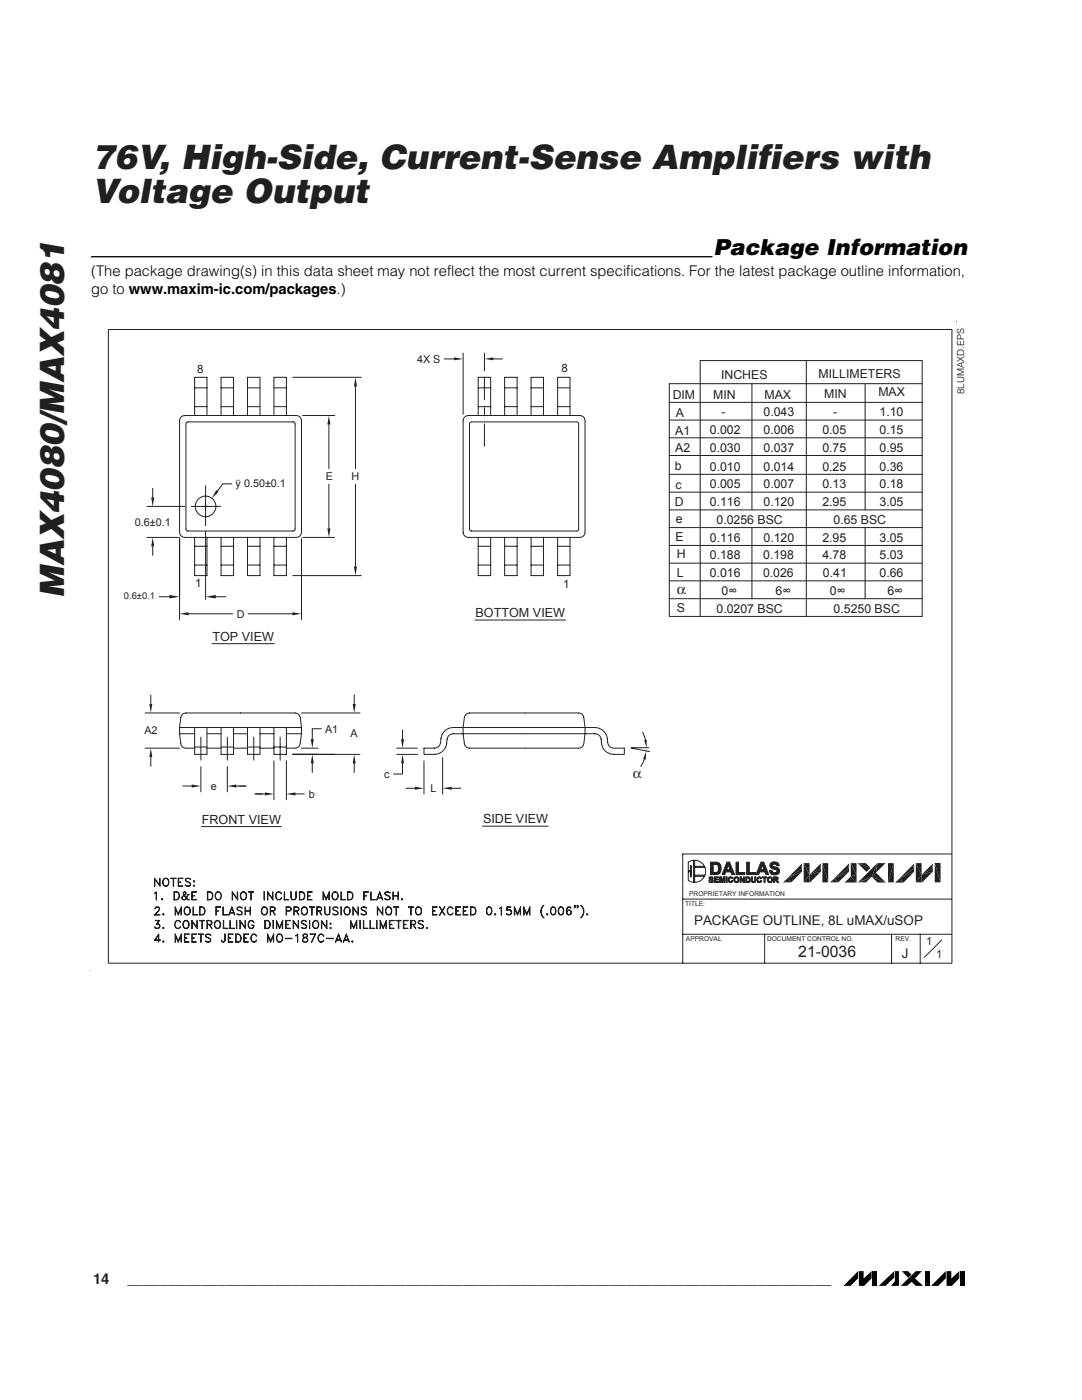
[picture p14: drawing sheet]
<svg xmlns="http://www.w3.org/2000/svg" width="216mm" height="279mm" viewBox="0 0 216 279" stroke-linecap="round" stroke-linejoin="round" font-family="sans-serif">
<defs><g id="words">
<g font-size="6.7" fill="#231f20">
<text x="18.4" y="33.8">76V, High-Side, Current-Sense Amplifiers with</text>
<text x="18.4" y="40.5">Voltage Output</text>
<text x="12.8" y="119.4" transform="rotate(-90 12.8 119.4)">MAX4080/MAX4081</text>
</g>
<text font-size="4.4" x="142.5" y="50.8">Package Information</text>
<text font-size="3.1" fill="#231f20" x="159.3" y="191.1">21-0036</text>
<g font-size="2.9">
<text x="18.2" y="55.1">(The package drawing(s) in this data sheet may not reflect the most current specifications. For the latest package outline information,</text>
<text x="18.2" y="58.6">go to www.maxim-ic.com/packages.)</text>
</g>
<g font-size="2.9" fill="#231f20">
<text x="135" y="118.6">α</text>
<text x="18.6" y="256.3">14</text>
<text x="25.4" y="256.3">______________________________________________________________________________________</text>
</g>
<text font-size="2.8" fill="#231f20" x="126.3" y="155.2">α</text>
<g font-size="2.7" fill="#231f20">
<text x="138.5" y="184.7">PACKAGE OUTLINE, 8L uMAX/uSOP</text>
<text x="179.9" y="191.1">J</text>
</g>
<g font-size="2.5" fill="#231f20">
<text x="143.9" y="75.6">INCHES</text>
<text x="163.3" y="75.5">MILLIMETERS</text>
<text x="134.2" y="79.7">DIM</text>
<text x="134.8" y="83.2">A</text>
<text x="142.3" y="79.7">MIN</text>
<text x="144" y="83.1">-</text>
<text x="152.4" y="83.1">0.043</text>
<text x="152.6" y="79.7">MAX</text>
<text x="164.5" y="79.5">MIN</text>
<text x="166.2" y="83.1">-</text>
<text x="175.3" y="79.1">MAX</text>
<text x="175.5" y="83.1">1.10</text>
<text x="134.7" y="86.7">A1</text>
<text x="141.6" y="86.6">0.002</text>
<text x="152.4" y="86.6">0.006</text>
<text x="164.1" y="86.6">0.05</text>
<text x="175.5" y="86.6">0.15</text>
<text x="134.6" y="93.7">b</text>
<text x="134.7" y="90.3">A2</text>
<text x="141.6" y="90.2">0.030</text>
<text x="141.6" y="93.9">0.010</text>
<text x="152.4" y="90.2">0.037</text>
<text x="152.4" y="93.9">0.014</text>
<text x="164.1" y="90.2">0.75</text>
<text x="164.1" y="93.9">0.25</text>
<text x="175.5" y="93.9">0.36</text>
<text x="175.5" y="90.2">0.95</text>
<text x="134.6" y="101">D</text>
<text x="134.8" y="97.5">c</text>
<text x="141.6" y="101">0.116</text>
<text x="141.6" y="97.5">0.005</text>
<text x="152.4" y="97.5">0.007</text>
<text x="152.4" y="101">0.120</text>
<text x="164.1" y="101">2.95</text>
<text x="164.1" y="97.5">0.13</text>
<text x="175.5" y="101">3.05</text>
<text x="175.5" y="97.5">0.18</text>
<text x="134.8" y="104.4">e</text>
<text x="143" y="104.6">0.0256 BSC</text>
<text x="166.3" y="104.6">0.65 BSC</text>
<text x="134.8" y="108">E</text>
<text x="135" y="111.4">H</text>
<text x="141.6" y="108.1">0.116</text>
<text x="141.6" y="111.6">0.188</text>
<text x="152.3" y="111.6">0.198</text>
<text x="152.4" y="108.1">0.120</text>
<text x="164.1" y="108.1">2.95</text>
<text x="164.1" y="111.6">4.78</text>
<text x="175.5" y="108.1">3.05</text>
<text x="175.5" y="111.6">5.03</text>
<text x="135" y="115.2">L</text>
<text x="141.6" y="115.2">0.016</text>
<text x="144" y="118.7">0∞</text>
<text x="152.2" y="115.2">0.026</text>
<text x="154.7" y="118.7">6∞</text>
<text x="164.2" y="115.2">0.41</text>
<text x="165.6" y="118.7">0∞</text>
<text x="175.5" y="115.2">0.66</text>
<text x="177.1" y="118.7">6∞</text>
<text x="94.9" y="123.2">BOTTOM VIEW</text>
<text x="135" y="122.2">S</text>
<text x="143" y="122.3">0.0207 BSC</text>
<text x="166.3" y="122.3">0.5250 BSC</text>
<text x="42.4" y="127.9">TOP VIEW</text>
<text x="40.3" y="164.4">FRONT VIEW</text>
<text x="96.4" y="164.3">SIDE VIEW</text>
</g>
<g font-size="2.3" fill="#231f20">
<text x="39.3" y="74.5">8</text>
<text x="112" y="74.2">8</text>
<text x="38.9" y="117.2">1</text>
<text x="112.4" y="117.4">1</text>
</g>
<g font-size="2.2" fill="#231f20">
<text x="83.2" y="72.3">4X S</text>
<text x="65" y="95.8">E</text>
<text x="70.1" y="95.8">H</text>
<text x="47" y="97.3">ÿ 0.50±0.1</text>
<text x="26.9" y="104.9">0.6±0.1</text>
<text x="47.3" y="123.2">D</text>
<text x="28.8" y="146.5">A2</text>
<text x="64.9" y="146.2">A1</text>
<text x="69.9" y="147.2">A</text>
<text x="76.7" y="155.2">c</text>
<text x="42.1" y="157.6">e</text>
<text x="61.6" y="159.2">b</text>
<text x="85.9" y="158.1">L</text>
<text x="184.8" y="188.7">1</text>
<text x="186.8" y="191.2">1</text>
</g>
<text font-size="1.9" x="192.4" y="78.6" transform="rotate(-90 192.4 78.6)">8LUMAXD.EPS</text>
<text font-size="1.9" fill="#231f20" x="24.7" y="119.6">0.6±0.1</text>
<g font-size="1.3" fill="#231f20">
<text x="137.5" y="178.7">PROPRIETARY INFORMATION</text>
<text x="136.7" y="180.9">TITLE:</text>
<text x="136.9" y="187.7">APPROVAL</text>
<text x="153.1" y="187.7">DOCUMENT CONTROL NO.</text>
<text x="178.7" y="187.7">REV.</text>
</g>
</g></defs>
<path d="M171.2 253.7v1.4l-1.5 1.5h-1.4zM171.4 253.7h.9v1.5l1.6-1.5v1.4l-1.5 1.5h-1zM174.1 253.7h.9v2.9h-.9zM175.4 256.6l3-2.9v1.3l-1.7 1.6zM178.6 253.7h.8v2.9h-1.6l.8-.9zM180 253.7h1.2l.7 .6-.7 .7zM179.7 256.6l3-2.9h1.2l-1.3 1.4 1.6 1.5h-1.5l-.8-.8-.9 .8zM184.5 253.7h1v2.9h-1zM188.7 253.7v1.4l-1.5 1.5h-1.4zM188.9 253.7h.9v1.5l1.6-1.5v1.4l-1.5 1.5h-1zM191.6 253.7h.9v2.9h-.9z" fill="#000"/>
<path d="M18.2 51.2h124" fill="none" stroke="#000" stroke-width=".26"/>
<path d="M18.1 62.5h175.3v171.4h-175.3z" fill-rule="evenodd" fill="#fff"/>
<path d="M168.6 176.1h2.3" fill="none" stroke="#231f20" stroke-width=".2"/>
<g fill="#231f20">
<path d="M175.1 176.1h1.6z"/>
<path d="M179.4 175.3l.9 .8z"/>
<path d="M179.4 175.3l.8 .8h-1.2z"/>
<path d="M179.4 175.3l-.4 .8h-.4z"/>
<path d="M157.1 175.3l.8 .8z"/>
<path d="M157.1 175.3l.7 .8h-1.2z"/>
<path d="M156.3 176.1l.8-.8-.5 .8z"/>
<path d="M166.5 175.3l.8 .8z"/>
<path d="M166.5 175.3l.7 .8h-1.2z"/>
<path d="M165.6 176.1l.9-.8-.5 .8z"/>
<path d="M172.7 176.1l1.3-1.1z"/>
<path d="M171.6 176.1l2.4-1.1-1.3 1.1z"/>
<path d="M171.2 176.1l2.8-1.1-2.4 1.1z"/>
<path d="M174 175l2.7 1.1h-1.6z"/>
<path d="M168.6 176.1l1.2-1.2 1.1 1.2z"/>
<path d="M169.8 174.9l1.1-.3v1.5z"/>
<path d="M161.5 174.6l.1 1.5h-.1z"/>
<path d="M161.5 174.6v1.5h-1.1z"/>
<path d="M183.9 174.6l.1 1.5h-.1z"/>
<path d="M183.9 174.6v1.5h-1.2z"/>
<path d="M174 175l.8-.8 1.9 1.9z"/>
<path d="M179.4 175.3l3-1.3-2.1 2.1z"/>
<path d="M157.1 175.3l2.9-1.3-2.1 2.1z"/>
<path d="M161.5 174.6l2.3-.6-2.2 2.1z"/>
<path d="M166.5 175.3l2.9-1.3-2.1 2.1z"/>
<path d="M183.9 174.6l2.2-.6-2.1 2.1z"/>
<path d="M179.4 175.3l3-2v.7z"/>
<path d="M166.5 175.3l2.9-2v.7z"/>
<path d="M161.5 174.6l2.3-1.3v.7z"/>
<path d="M157.1 175.3l2.9-2v.7z"/>
<path d="M183.9 174.6l2.2-1.3v.7z"/>
<path d="M179.4 175.3l2.8-2.7 .2 .7z"/>
<path d="M161.5 174.6l2-2 .3 .7z"/>
<path d="M157.1 175.3l2.7-2.7 .2 .7z"/>
<path d="M169.2 172.6l.2 .7-2.9 2z"/>
<path d="M185.9 172.6l.2 .7-2.2 1.3z"/>
<path d="M182.2 172.6l.2-.2v.9z"/>
<path d="M160 172.3v1l-.2-.7z"/>
<path d="M169.2 172.6l.2-.3v1z"/>
<path d="M163.8 172.3v1l-.3-.7z"/>
<path d="M186.1 172.3v1l-.2-.7z"/>
<path d="M169.8 172.3h1.1v2.3z"/>
<path d="M169.8 172.3l1.1 2.3-1.1 .3z"/>
<path d="M171.1 172.3l2.6 .9-.8 .8z"/>
<path d="M164.1 172.3h1.2v3.8z"/>
<path d="M164.1 172.3l1.2 3.8h-1.2z"/>
<path d="M160.4 172.3h1.1v2.3z"/>
<path d="M160.4 172.3l1.1 2.3-1.1 1.5z"/>
<path d="M178.3 172.3v3.8h-1.1z"/>
<path d="M177.2 172.3h1.1l-1.1 3.8z"/>
<path d="M171.1 172.3h1.7l.9 .9z"/>
<path d="M175.1 172.3h1.6l-1.9 1.9z"/>
<path d="M175.1 172.3l-.3 1.9z"/>
<path d="M175.1 172.3l-.3 1.9-.8 .8z"/>
<path d="M175.1 172.3l-1.1 2.7-2.8 1.1z"/>
<path d="M182.7 172.3h1.2v2.3z"/>
<path d="M182.7 172.3l1.2 2.3-1.2 1.5z"/>
<path d="M186.5 172.2h1.2v3.9z"/>
<path d="M186.5 172.2l1.2 3.9h-1.2z"/>
</g>
<g fill="#231f20" stroke="#231f20" stroke-width=".2">
<path d="M142.5 172.5l1.1-.2 .2 .4 .1 1-.2 .5-1.4-.1a.86 .86 0 0 0 1-.2 .86 .86 0 0 0 0-1 .71 .71 0 0 0-.8-.4z"/>
<path d="M141.8 172.1a2.45 2.45 0 0 1 1.7 .2h.1l-1.3 .2v1.6l1.4 .1-.1 .1a2.03 2.03 0 0 1-1.8 .2z"/>
<path d="M145 172.1h.6l-.6 1.5 .8 .4h-1l-.2 .5h-.5z"/>
<path d="M145.6 172.1l1 2.4h-.6l-.2-.5-.8-.4h.6l-.3-1z"/>
<path d="M146.9 172.1h.5v2h1.2v.4h-1.7z"/>
<path d="M149 172.1h.5v2h1.3v.4h-1.8z"/>
<path d="M151.8 172.1h.6l-.6 1.5 .8 .4h-1l-.2 .5h-.5z"/>
<path d="M152.4 172.1l1 2.4h-.6l-.2-.5-.8-.4h.6l-.3-1z"/>
<path d="M153.5 173.7h.5l.2 .3 1.2 .2a1.09 1.09 0 0 1-1.1 .4 1.09 1.09 0 0 1-.8-.9z"/>
<path d="M153.7 172.4h.8l-.3 .1v.3l.8 .3a.72 .72 0 0 1 .4 1.1h-.8l.3-.1 .1-.4-.6-.2a.77 .77 0 0 1-.7-1.1z"/>
<path d="M153.7 172.3a1.04 1.04 0 0 1 1.8 .5h-.5l-.2-.3z"/>
<path d="M141.4 175.8l.9 .2a.49 .49 0 0 1-.5 .1 .49 .49 0 0 1-.4-.3z"/>
<path d="M141.5 175.2h.4l-.2 .1 .1 .1a.4 .4 0 0 1 .4 .1 .4 .4 0 0 1 .1 .5h-.4l.2-.1a.38 .38 0 0 0-.5-.4z"/>
<path d="M141.5 175.2v-.1a.46 .46 0 0 1 .8 .2z"/>
<path d="M142.5 175h.9v.2h-.6v.2h.5v.2h-.5v.3h.6v.2h-.9z"/>
<path d="M144.3 175h.4l-.3 .2-.2 .9h-.2z"/>
<path d="M144.7 175v1.1h-.3v-.9z"/>
<path d="M143.6 175h.3l-.1 1.1h-.2z"/>
<path d="M143.9 175l.2 .8-.1 .3-.2-.9z"/>
<path d="M144.9 175h.2v1.1h-.2z"/>
<path d="M145.4 176l.6-.1v-.2l.3 .1-.3 .3z"/>
<path d="M145.4 175.2h.4a.41 .41 0 0 0-.3 .4 .41 .41 0 0 0 .3 .4l-.5-.1v-.5z"/>
<path d="M145.4 175.1a.51 .51 0 0 1 .9 .2l-.3 .1z"/>
<path d="M146.5 175.2h.4l-.3 .2 .1 .4 .6 .2a.58 .58 0 0 1-.8 0 .58 .58 0 0 1 0-.8z"/>
<path d="M146.5 175.2a.58 .58 0 0 1 .9-.1 .58 .58 0 0 1-.1 .9h-.4a.4 .4 0 0 0 .4-.4 .4 .4 0 0 0-.4-.4z"/>
<path d="M148.4 175h.1v1.1h-.2z"/>
<path d="M147.7 175h.2v1.1h-.2z"/>
<path d="M147.9 175l.5 .8-.1 .3-.4-.7z"/>
<path d="M149.1 175.2l.5-.1 .1 .1-.1 .8-.6-.1h.3l.2-.1v-.4z"/>
<path d="M148.8 175l.8 .1-.6 .1v.7l.6 .1-.1 .1h-.7z"/>
<path d="M149.9 175h.3v.8l.2 .2h-.4z"/>
<path d="M150.6 175h.2v.8a.46 .46 0 0 1-.3 .3 .46 .46 0 0 1-.5-.1l.6-.2z"/>
<path d="M151.1 176l.6-.1 .1-.2 .2 .1-.3 .3z"/>
<path d="M151.1 175.2h.4l-.2 .2v.3l.2 .3-.4-.1-.1-.3z"/>
<path d="M151.1 175.1a.5 .5 0 0 1 .9 .2l-.2 .1-.1-.2z"/>
<path d="M152.1 175h.9v.2h-.3v.9h-.3v-.9h-.3z"/>
<path d="M153.2 175.2h.4a.4 .4 0 0 0-.3 .4 .4 .4 0 0 0 .3 .4h.4a.57 .57 0 0 1-.7 .1 .57 .57 0 0 1-.2-.7z"/>
<path d="M153.2 175.1a.59 .59 0 0 1 .9 .1 .59 .59 0 0 1-.1 .8h-.4l.3-.3v-.4z"/>
<path d="M154.6 175.7l.4-.1 .4 .5h-.3z"/>
<path d="M154.8 175.2l.4-.1v.4h-.6l.4-.1v-.2z"/>
<path d="M154.3 175l.9 .1-.6 .1v.3h.6l-.6 .2v.4h-.3z"/>
</g>
<g fill="#231f20">
<path d="M29.8 140.5h.6l-.3 1.8z"/>
<path d="M30.1 149.3l.3 1.8h-.6z"/>
<path d="M62.3 150.6l.3 1.7h-.6z"/>
<path d="M62 147.5h.6l-.3 1.8z"/>
<path d="M80 147.5h.6l-.3 1.8z"/>
<path d="M80.3 150.6l.3 1.7h-.6z"/>
<path d="M45.4 156.9l1.8-.3v.6z"/>
<path d="M38.3 156.6l1.8 .3-1.8 .3z"/>
<path d="M52.9 158.1l1.8 .3-1.8 .4z"/>
<path d="M57.1 158.4l1.8-.3v.7z"/>
<path d="M70.4 140.5h.6l-.3 1.8z"/>
<path d="M70.7 150.6l.3 1.7h-.6z"/>
<path d="M82.8 157l1.8 .3-1.8 .3z"/>
<path d="M88.3 157.3l1.8-.3v.6z"/>
<path d="M65.6 82.9l.3 1.8h-.6z"/>
<path d="M65.3 105.5h.6l-.3 1.8z"/>
<path d="M70.9 75.3l.3 1.8h-.6z"/>
<path d="M70.6 113.1h.6l-.3 1.8z"/>
<path d="M30.2 99.3h.6l-.3 1.8z"/>
<path d="M30.5 107.3l.3 1.7h-.6z"/>
</g>
<path d="M66.1 150.5v.1" fill="none" stroke="#231f20" stroke-width=".2"/>
<g fill="#231f20">
<path d="M33.8 118.7l2 .4-2 .3z"/>
<path d="M41 119.1l2.1-.4v.7z"/>
<path d="M43.1 97.8l.5 .4-1.3 1.2z"/>
<path d="M58.3 122.2l1.9 .3-1.9 .3z"/>
<path d="M35.8 122.5l1.8-.3v.6z"/>
<path d="M128.9 149.9v1.7l-.6-.1z"/>
<path d="M128.5 147.7l.6-.1-.1 1.6z"/>
</g>
<path d="M129 149.7h.1M129.4 149.2h.1M129.6 150h.1" fill="none" stroke="#231f20" stroke-width=".2"/>
<g fill="#231f20">
<path d="M96.7 71.6l1.8-.3v.6z"/>
<path d="M90.6 71.3l1.8 .3-1.8 .3z"/>
</g>
<g fill="none" stroke="#231f20" stroke-width=".2">
<path d="M21.6 65.8h168.3v126.4h-168.3zM38.8 77.4h2.5M44.1 77.4h2.5M49.4 77.4h2.5M54.7 77.4h2.4M58.4 75.3h13.7M70.9 77.1v16.4M88.6 71.6h2M92.4 70.5v12.2M95.4 77.4h2.5M96.7 70.5v3.5M96.7 75.3v4.4"/>
<path d="M98.5 71.6h1.8M100.7 77.4h2.5M106 77.4h2.5M111.3 77.4h2.4M150 76.6v25.2M160.9 72v51M172.6 76.6v25.2M184 76.6h-50.4v46.4h50.4v-51h-44.3v51M190.9 64.2h.1M30.5 97.4v1.9M36 83.3l.9-.4h22.2a1.05 1.05 0 0 1 1.1 1v22.3a1.05 1.05 0 0 1-1.1 1.1h-22.2a1.01 1.01 0 0 1-1.1-1.1v-22.3zM37.2 84.4l.3-.2h21l.3 .2v21.4l-.3 .2-21.2-.1-.2-.3z"/>
<path d="M38.8 82.9v-7.6h2.5v7.6M38.8 81.2h2.5M41 97v7.9M44.1 82.9v-7.6h2.5v7.6M44.1 81.2h2.5M46.3 96.6h-1.8l-1.1 1.4M49.4 82.9v-7.6h2.5v7.6M49.4 81.2h2.5M54.7 82.9v-7.6h2.4v7.6M54.7 81.2h2.4M60.4 82.9h6.4M65.6 84.7v8.8"/>
<path d="M65.6 96.6v8.9M70.9 96.6v16.5M92.6 83.3l.9-.4h22.2a1.01 1.01 0 0 1 1 1v22.3a1.05 1.05 0 0 1-1 1.1h-22.2a1.05 1.05 0 0 1-1.1-1.1v-22.3zM93.7 84.4l.4-.2 21.2 .1 .2 .3-.1 21.2-.3 .2h-21l-.4-.2zM95.4 82.9v-7.6h2.5v7.6M95.4 81.2h2.5M96.7 81.4v1.6M96.7 84.6v4.5M100.7 82.9v-7.6h2.5v7.6M100.7 81.2h2.5M106 82.9v-7.6h2.5v7.6M106 81.2h2.5"/>
<path d="M111.3 82.9v-7.6h2.4v7.6M111.3 81.2h2.4M133.6 90.9h50.4M133.6 80.3h50.4M133.6 83.8h50.4M133.6 87.4h50.4M133.6 94.7h50.4M133.6 98.2h50.4M29.3 107.3h6.3M29.3 101.1h7.6M30.5 109v1.8M31.8 119.1h2"/>
<path d="M35.8 107.3v16.4M38.2 101.1h5.8M38.8 107.3v7.6h2.5v-7.6M38.8 112.8h2.5M38.8 109h2.5M41 106v13.7M43.1 119.1h2M44.1 107.3v7.6h2.5v-7.6M44.1 112.8h2.5M44.1 109h2.5M49.4 107.3v7.6h2.5v-7.6M49.4 112.8h2.5"/>
<path d="M49.4 109h2.5M54.7 107.3v7.6h2.4v-7.6M54.7 112.8h2.4M54.7 109h2.4M58.4 114.9h13.7M60.2 107.5v16.2M60.4 107.3h6.4M95.4 107.3v7.6h2.5v-7.6M95.4 112.8h2.5M95.4 109h2.5M100.7 107.3v7.6h2.5v-7.6M100.7 112.8h2.5"/>
<path d="M100.7 109h2.5M106 107.3v7.6h2.5v-7.6M106 112.8h2.5M106 109h2.5M111.3 107.3v7.6h2.4v-7.6M111.3 112.8h2.4M111.3 109h2.4M133.6 101.8h50.4M133.6 105.3h50.4M133.6 108.9h50.4M133.6 112.4h50.4M133.6 115.9h50.4"/>
<path d="M133.6 119.5h50.4M150 105.3v14.2M172.6 105.3v14.2M30.1 138.7v1.8M37.6 122.5h8.8M42.3 128.5h12.4M49.5 122.5h8.8M70.7 138.7v1.8M94.8 123.7h18M29 142.3h6.8M29 149.3h6.8M30.1 151.1v1.8"/>
<path d="M35.8 146.4l.3 2a.99 .99 0 0 0 1 .9h1.7M35.8 145.2v1.2h3M35.8 145.2l.3-2a1.03 1.03 0 0 1 1-.9h21.8a1.04 1.04 0 0 1 1 .9l.3 2M35.8 145.2h24.4M36.5 156.9h1.8M38.8 145.2v5.4h2.5v-5.4M38.8 149.1h2.5M40.1 147.1v4.6M40.1 153v5M41.3 149.3h2.8M41.3 146.4h2.8M44.1 145.2v5.4h2.5v-5.4"/>
<path d="M44.1 149.1h2.5M45.4 147.1v4.6M45.4 153v5M46.6 149.3h2.8M46.6 146.4h2.8M47.2 156.9h1.9M49.4 145.2v5.4h2.5v-5.4M49.4 149.1h2.5M50.6 147.1v4.6M50.8 158.4h2.1M51.9 149.3h2.8M51.9 146.4h2.8"/>
<path d="M54.7 145.2v5.4h2.4v-5.4M54.7 151.8v7.8M54.7 149.1h2.4M55.9 147.1v4.6M57.1 151.8v7.8M57.1 146.4h3.1M58.4 150.6h13.4M58.9 158.4h1.8M60.2 145.2l-.3 3.2a1.05 1.05 0 0 1-1 .9h-1.8M60.2 142.3h11.6M60.2 149.3h3.3M62.3 152.3v1.9"/>
<path d="M64.1 145.4h-1.8v2.1M70.7 152.3v1.9M79.2 149.3h4.1M79.2 150.6h4.1M80.3 152.3v2.2h-1.8M80.3 145.7v1.8M81 157.3h1.8M84.6 149.3h2.4a1.56 1.56 0 0 0 1-1.9 2.46 2.46 0 0 1 2.5-2.2h28.2a2.68 2.68 0 0 1 2.6 3v.3a1.17 1.17 0 0 0 1.2 .8h2.1v1.3a4.7 4.7 0 0 1-3.6-.5 3.4 3.4 0 0 1-1.1-2.9 1.19 1.19 0 0 0-1.2-.8h-28.2l-.9 .3a1.95 1.95 0 0 0-.5 1.6 2.46 2.46 0 0 1-2.4 2.3h-2.1zM84.6 151.8v6.7M88.3 151.2v7.3M90.1 157.3h1.8M92.9 142.7l.8-.4h21.8a1 1 0 0 1 1 .9 11.1 11.1 0 0 1-.2 5.7l-.8 .4h-21.8a1.04 1.04 0 0 1-1-.9 10.6 10.6 0 0 1 .2-5.7z"/>
<path d="M125.9 149.3l3.7 .7M126 149.2h3.4M128.2 146.1l.6 1.6M128.6 151.5l-.7 1.5M30.8 175.3l1.1 1.3v-1.3v1.6l-1-1.4-.1 1.4zM30.8 178.3l.4-.3v1.6v-1.5zM32.2 179.4h.2l.1 .1-.2 .1zM32.3 179.4l.1 .1zM32.8 175.3a.78 .78 0 0 1 .9 .4 .78 .78 0 0 1-.1 .9l-.2 .2a.82 .82 0 0 1-.9-.5 .82 .82 0 0 1 .3-1zM32.8 175.4a.53 .53 0 0 1 .6 0 .53 .53 0 0 1 .2 .5 .69 .69 0 0 1-.6 .9 .85 .85 0 0 1-.2-1.4zM34.1 175.3h1zM34.6 175.3v1.6v-1.6"/>
<path d="M34.7 178h.6a.86 .86 0 0 1 .5 .8 .86 .86 0 0 1-.5 .8h-.6zM34.8 178.1h.5a.79 .79 0 0 1 .4 .7 .79 .79 0 0 1-.4 .7h-.5zM35.6 175.3h.9h-.9v1.5l.9 .1h-.9zM35.6 176h.5l-.5 .1M36.7 178.1h.3M36.7 178.1a1.35 1.35 0 0 0 1 1.4v.1a1.45 1.45 0 0 1-1-1.5h.3l.1 .3-.7 .6v.4h.6l.4-.8 .3-.1-.3 .2M37 178.1v.4l-.5 .3a.42 .42 0 0 0-.2 .4 .42 .42 0 0 0 .3 .4 .99 .99 0 0 0 .9-1M37.1 175.3h.6l.3 .2h-.1a.57 .57 0 0 0-.9 0l.1 .3 .7 .3a.45 .45 0 0 1 .1 .7 .82 .82 0 0 1-.9-.2h.1a.53 .53 0 0 0 .9 0l-.2-.4-.8-.4v-.3zM38.3 178h.9l-.9 .1v1.4l.9 .1h-.9zM38.3 178.7h.5l-.5 .1M38.6 175.9l.1-.1 .1 .2h-.1zM38.6 176.7l.1-.1 .1 .2-.1 .1z"/>
<path d="M38.7 175.9v.1zM38.7 176.8h.1M40.2 165h15.9M41.4 178h.5a.86 .86 0 0 1 .6 .8 .86 .86 0 0 1-.6 .8h-.5zM41.5 178.1a.75 .75 0 0 1 .9 .7 .75 .75 0 0 1-.9 .7zM43.1 178.2a.6 .6 0 0 1 .7-.2 .6 .6 0 0 1 .4 .6v.4a.62 .62 0 0 1-.7 .6 .62 .62 0 0 1-.6-.6zM43.2 178.1a.59 .59 0 0 1 .9 .5 .7 .7 0 0 1-.6 .9 .87 .87 0 0 1-.3-1.4zM46.3 178l1 1.4 .1-1.4v1.6l-1-1.4-.1 1.4zM48.3 178.1a.81 .81 0 0 1 .9 .5 .81 .81 0 0 1-.5 1 .85 .85 0 0 1-.8-.6 .85 .85 0 0 1 .4-.9zM48.3 178.1a.58 .58 0 0 1 .8 .5 .67 .67 0 0 1-.6 .9 .87 .87 0 0 1-.2-1.4zM49.6 178l1 .1zM50.1 178.1v1.5v-1.5"/>
<path d="M52.7 178l.1 1.6zM53.4 178l1 1.4 .1-1.4v1.6l-1.1-1.4v1.4zM55.2 178.2l.3-.2a.62 .62 0 0 1 .7 .4 .58 .58 0 0 0-.7-.4 .58 .58 0 0 0-.4 .6 .7 .7 0 0 0 .7 .9l.4-.3a.6 .6 0 0 1-.7 .4 .6 .6 0 0 1-.5-.6zM56.7 178l.1 1.5 .8 .1h-.9zM58 178l.3 1.4 .3 .1 .4-.1v-1.4l.1 1.1a.54 .54 0 0 1-.5 .5 .54 .54 0 0 1-.6-.5zM59.7 178h.6a.86 .86 0 0 1 .5 .8 .86 .86 0 0 1-.5 .8h-.6zM59.8 178.1h.5a.79 .79 0 0 1 .5 .7 .79 .79 0 0 1-.5 .7h-.5zM61.4 178h.9l-.9 .1v1.4l.9 .1h-.9zM61.4 178.7h.5l-.5 .1M64.5 178l.6 1.4 .6-1.4v1.6l-.1-1.2-.5 1.2-.6-1.2v1.2zM66.5 178.1a.81 .81 0 0 1 1 .5 .81 .81 0 0 1-.5 1 .85 .85 0 0 1-.8-.6 .85 .85 0 0 1 .3-.9zM66.5 178.1a.59 .59 0 0 1 .9 .5 .71 .71 0 0 1-.6 .9 .87 .87 0 0 1-.3-1.4z"/>
<path d="M68 178l.1 1.5 .8 .1h-.9zM69.3 178h.6a.86 .86 0 0 1 .6 .8 .86 .86 0 0 1-.6 .8h-.6zM69.4 178.1h.5a.79 .79 0 0 1 .5 .7 .79 .79 0 0 1-.5 .7h-.5zM72.6 178h.9l-.8 .1v1.5zM72.7 178.7h.4l-.4 .1M74 178v1.5l.9 .1h-.9zM75.3 179.2h.9M75.4 179.1h.7M75.8 178l.6 1.6-.6-1.4-.6 1.4zM76.9 178.1a.77 .77 0 0 1 1 .1l-.4-.1-.7 .1 .1 .3 .7 .3a.41 .41 0 0 1 .3 .5 .41 .41 0 0 1-.4 .3l-.6-.1-.1-.1h.1a.57 .57 0 0 0 .9 0l-.2-.5-.8-.4v-.3zM78.4 178l.1 1.6zM78.5 178.7h.9"/>
<path d="M78.5 178.8h.9M79.4 178l.1 1.6zM80.2 179.4l.1 .1zM80.2 179.4h.1v.2l-.2-.1zM96.3 164.9h13.1M136.2 179.4h53.6M137.3 172.1l1.1-.4v4.4l-1.1-.4v-1.7h.5v1h.2v-2.2h-.2v1h-.5zM138.6 174.9h2a2.2 2.2 0 0 1-2 1.2zM138.6 171.7a2.24 2.24 0 0 1 2 1.2h-2zM138.6 173.1h2.1l.1 .5-.1 1.1h-2.1zM189.8 170.4h-53.6v21.8M30.9 182.5l1 .1h-1.1l.9-1a.33 .33 0 0 0-.1-.5h-.4l-.2 .3-.1-.1 .3-.3h.4l.3 .3-.1 .3-.9 1"/>
<path d="M30.9 187.6h1.1h-1.2l.9-1.2v1.6l-.1-1.4-.7 1M30.9 185.1l.3 .1M31.3 184.3a.55 .55 0 0 1 .6 .5 .55 .55 0 0 1-.4 .6 .55 .55 0 0 1-.7-.4h.1a.54 .54 0 0 0 1-.1M31.6 184.4a.45 .45 0 0 1 .2 .7l-.2 .1M31.8 183.8l-.8-.1h.9l-.6 .7M31.8 183.7l-.6 .7 .5 .1 .2 .2M32.5 182.4h.1l.1 .1-.2 .1zM32.5 182.4l.1 .1zM32.5 185.2h.1zM32.5 187.9l.1 .1zM32.5 185.1l.2 .1-.1 .1-.1-.1zM32.5 187.8l.2 .1-.1 .1h-.1z"/>
<path d="M34.9 181l.7 1.4 .6-1.4v1.6l-.1-1.2-.5 1.2-.6-1.2-.1 1.2zM34.9 186.4l.7 1.4 .6-1.4v1.6l-.1-1.2-.5 1.2-.6-1.2-.1 1.2zM35.2 183.8a.55 .55 0 0 1 .8 .3 .57 .57 0 0 0-.6-.3 .57 .57 0 0 0-.5 .5 .69 .69 0 0 0 .7 .9l.4-.3a.6 .6 0 0 1-.7 .4 .6 .6 0 0 1-.4-.6v-.4zM36.8 183.8a.81 .81 0 0 1 1 .5 .81 .81 0 0 1-.5 1 .85 .85 0 0 1-.8-.6 .85 .85 0 0 1 .3-.9zM36.8 183.9a.55 .55 0 0 1 .9 .4 .69 .69 0 0 1-.7 .9 .84 .84 0 0 1-.2-1.3zM36.8 186.4h.9l-.8 .1v1.5h.8h-.9zM36.9 181.2l.1-.1a.81 .81 0 0 1 1 .5 .81 .81 0 0 1-.5 1 .83 .83 0 0 1-.8-.5 .83 .83 0 0 1 .2-.9zM36.9 187.2h.4h-.4M37 181.1a.55 .55 0 0 1 .9 .5 .69 .69 0 0 1-.6 .9 .82 .82 0 0 1-.3-1.4zM38.3 183.7l1 1.4 .1-1.4v1.6l-1.1-1.4v1.4zM38.3 186.4h.9l-.9 .1v1.5h.9h-.9zM38.3 187.2h.5h-.5"/>
<path d="M38.5 181l.1 1.5 .8 .1h-.9zM39.6 186.4l1 .1zM39.8 181h.6a.87 .87 0 0 1 .5 .8 .87 .87 0 0 1-.5 .8h-.6zM39.8 183.7l1 .1zM39.9 181.1a.75 .75 0 0 1 1 .7 .75 .75 0 0 1-1 .7zM40.1 186.5v1.5v-1.5M40.3 183.8v1.5l.1-1.5M41.1 186.5a.72 .72 0 0 1 1 .1h-.2a.55 .55 0 0 0-.8 0v.3l.8 .3a.41 .41 0 0 1 .2 .5 .41 .41 0 0 1-.4 .3h-.6l-.1-.2h.1a.57 .57 0 0 0 .9 0l-.1-.5-.8-.4-.1-.3zM41.4 184.5l.8-.1v-.5l-.8-.1-.1 1.5v-1.6h.6a.44 .44 0 0 1 .4 .2 .44 .44 0 0 1-.1 .5l-.8 .1M41.8 184.5l.5 .8-.4-.8M43.1 181h.9l-.9 .1v1.5zM43.1 183.8a.81 .81 0 0 1 .9 .5 .81 .81 0 0 1-.5 1 .84 .84 0 0 1-.8-.6 .84 .84 0 0 1 .4-.9z"/>
<path d="M43.1 183.9a.53 .53 0 0 1 .6-.1 .53 .53 0 0 1 .2 .5 .7 .7 0 0 1-.4 .9h-.2a.82 .82 0 0 1-.2-1.3zM43.1 181.8h.5h-.5M44.5 181l.1 1.5 .8 .1h-.9zM44.6 183.7v1.5l.9 .1h-.9zM44.9 186.4v1.2l-.1 .4h-.3l-.3-.4 .3 .4 .3-.1zM45.6 186.4h.9l-.9 .1v1.5h.9h-.9zM45.6 187.2h.5h-.5M45.8 182.2h.9M45.9 183.7v1.5l.9 .1h-.9zM45.9 182.1h.8M46.3 181l.6 1.6-.6-1.4-.7 1.4zM47 186.4a.9 .9 0 0 1 1.1 .5 .9 .9 0 0 1-.3 1.1h-.8z"/>
<path d="M47.1 186.5a.78 .78 0 0 1 .9 .5 .78 .78 0 0 1-.4 1h-.5zM47.2 183.7l.1 1.6zM47.3 181.2a.68 .68 0 0 1 1 0h-.1a.57 .57 0 0 0-.9 0l.1 .3 .7 .3a.42 .42 0 0 1 .1 .7 .76 .76 0 0 1-.9-.1l.3 .1 .7-.1-.1-.4-.8-.4zM47.9 183.7l1 1.4 .1-1.4v1.6l-1-1.4-.1 1.4zM48.7 186.4h.9l-.9 .1v1.5h.9h-.9zM48.7 187.2h.5h-.5M48.9 181l.1 1.6zM49 181.8h.9M49.8 183.8a.53 .53 0 0 1 .9 .3 .57 .57 0 0 0-.7-.3 .57 .57 0 0 0-.4 .5v.4a.51 .51 0 0 0 .5 .5 .51 .51 0 0 0 .5-.5l-.3-.1h.4a.59 .59 0 0 1-.6 .7 .59 .59 0 0 1-.6-.6l.1-.6zM49.9 181l.1 1.6zM50.4 186.5a.55 .55 0 0 1 .8 .3 .56 .56 0 0 0-.6-.3 .56 .56 0 0 0-.5 .5 .72 .72 0 0 0 .7 1l.4-.4a.6 .6 0 0 1-.7 .4 .6 .6 0 0 1-.4-.6v-.4zM52.5 181.1a.81 .81 0 0 1 .9 .5 .81 .81 0 0 1-.5 1 .85 .85 0 0 1-.8-.6 .85 .85 0 0 1 .4-.9z"/>
<path d="M52.5 181.1a.55 .55 0 0 1 .8 .5 .69 .69 0 0 1-.6 .9 .86 .86 0 0 1-.2-1.4zM52.8 183.7h.6a.88 .88 0 0 1 .5 .8 .88 .88 0 0 1-.5 .8h-.6zM52.9 183.8a.77 .77 0 0 1 .9 .5 .77 .77 0 0 1-.4 .9h-.5zM53.4 186.4l.6 1.4 .6-1.4v1.6v-1.2l-.6 1.2-.6-1.2v1.2zM54 181.8l.8-.1v-.6h-.8l-.1 1.5v-1.6h.7a.43 .43 0 0 1 .4 .4 .43 .43 0 0 1-.4 .4h-.6M54.4 181.8l.5 .8-.4-.8M54.5 183.7l.1 1.6zM55.2 183.7l.6 1.4 .6-1.4v1.6l-.1-1.2-.5 1.2-.6-1.2v1.2zM55.5 186.5a.78 .78 0 0 1 .9 .3 .78 .78 0 0 1-.2 1 .6 .6 0 0 1-.6 .2 .6 .6 0 0 1-.4-.6v-.4zM55.5 186.6a.55 .55 0 0 1 .8 .4 .73 .73 0 0 1-.6 1 .87 .87 0 0 1-.2-1.4zM57 187.2l1.3 .1zM57 183.7h.9l-.8 .1v1.4l.8 .1h-.9z"/>
<path d="M57.1 184.5h.5h-.5M57.2 181.8l.7-.1v-.6h-.7l-.1 1.5v-1.6h.7l.3 .3-.2 .5h-.7M58.5 183.7l1 1.4 .1-1.4v1.6l-1-1.4-.1 1.4zM58.7 181.8l.8-.1v-.6h-.8l-.1 1.5v-1.6h.7a.43 .43 0 0 1 .4 .4 .43 .43 0 0 1-.4 .4h-.6M59 186.7l.4-.3v1.6v-1.4zM59.1 181.8l.6 .8-.5-.8M60.3 183.8a.72 .72 0 0 1 .9 .1h-.2a.55 .55 0 0 0-.8 0l.1 .3 .8 .5 .1 .4a.73 .73 0 0 1-1.1 0l.4 .1 .6-.1-.1-.5-.8-.4-.1-.3zM60.4 181.1a.81 .81 0 0 1 1 .5 .81 .81 0 0 1-.5 1 .84 .84 0 0 1-.8-.6 .84 .84 0 0 1 .3-.9zM60.4 181.1a.55 .55 0 0 1 .9 .5 .69 .69 0 0 1-.6 .9 .82 .82 0 0 1-.3-1.4zM60.4 187.8l.3 .2M60.5 186.5l-.1 .3 .2 .2 .6 .2 .2 .5a.55 .55 0 0 1-1 0l.2-.5 .6-.2 .2-.4a.61 .61 0 0 0-.9-.1zM60.5 186.6h.8"/>
<path d="M60.6 186.5v.4l.4 .2a.46 .46 0 0 1 .4 .5 .46 .46 0 0 1-.4 .4h-.3a.46 .46 0 0 1-.4-.4 .46 .46 0 0 1 .4-.5l.3-.1a.33 .33 0 0 0 .2-.5M61.4 187.8l-.3 .2M61.8 181l1 .1zM61.8 183.7v1.6zM62.2 181.1v1.5l.1-1.5M62.7 183.8a.81 .81 0 0 1 .9 .5 .81 .81 0 0 1-.5 1 .85 .85 0 0 1-.8-.6 .85 .85 0 0 1 .4-.9zM62.7 183.9a.55 .55 0 0 1 .8 .4 .69 .69 0 0 1-.6 .9 .84 .84 0 0 1-.2-1.3zM62.9 186.4l-.8 1.6 .9-1.6h-1.1l1 .1M63.3 181.8l.8-.1v-.6h-.8l-.1 1.5v-1.6h.6a.44 .44 0 0 1 .4 .3 .44 .44 0 0 1-.1 .5h-.8M63.7 181.8l.5 .8-.5-.8M63.7 186.5a.55 .55 0 0 1 .9 .3 .56 .56 0 0 0-.6-.3 .56 .56 0 0 0-.5 .5 .72 .72 0 0 0 .7 1l.4-.4a.6 .6 0 0 1-.7 .4 .6 .6 0 0 1-.5-.6v-.4zM64.1 183.7l1.1 1.4v-1.4v1.6l-1-1.4-.1 1.4z"/>
<path d="M64.8 181l.1 1.4 .3 .1 .5-.1 .1-1.4v1.1a.54 .54 0 0 1-.5 .5 .54 .54 0 0 1-.5-.5zM65.2 187.2l1.3 .1zM65.9 184.3l.1 .1zM65.9 185.2h.1zM65.9 184.2l.2 .1-.1 .2-.2-.1zM65.9 185.1l.2 .1-.1 .1-.2-.1zM66.5 181.1a.72 .72 0 0 1 1 .1h-.2a.55 .55 0 0 0-.8-.1v.4l.8 .3a.41 .41 0 0 1 .2 .5 .41 .41 0 0 1-.4 .3l-.7-.2 .4 .1 .6-.1-.1-.5-.8-.4-.1-.3zM67.1 187.6h.9M67.2 187.6h.7M67.6 186.4l.6 1.6-.6-1.4-.7 1.4zM68 181l.1 1.6zM68.6 187.6h1"/>
<path d="M68.7 187.6h.8M68.9 181.1a.81 .81 0 0 1 1 .5 .81 .81 0 0 1-.5 1 .85 .85 0 0 1-.8-.6 .85 .85 0 0 1 .3-.9zM68.9 181.1a.55 .55 0 0 1 .9 .5 .69 .69 0 0 1-.6 .9 .84 .84 0 0 1-.3-1.4zM69.1 186.4l.6 1.6-.6-1.4-.6 1.4zM70 183.7l.6 1.4 .6-1.4v1.6l-.1-1.2-.5 1.2-.6-1.2v1.2zM70.3 187.9v.1zM70.3 187.8l.1 .1-.1 .1h-.1zM70.4 181l1 1.4 .1-1.4v1.6l-1-1.4-.1 1.4zM71.8 183.7l.1 1.6zM72.2 181.1a.72 .72 0 0 1 .9 .1h-.1a.55 .55 0 0 0-.9 0l.1 .3 .9 .5v.4a.73 .73 0 0 1-1 0l.3 .1 .7-.1-.2-.5-.8-.4v-.3zM72.5 183.7l.1 1.5 .8 .1h-.9zM73.8 183.7l.1 1.5 .9 .1h-1z"/>
<path d="M75.2 183.7v1.6zM75.3 181l1 1.4 .1-1.4v1.6l-1-1.4-.1 1.4zM75.8 183.7l.7 1.4 .6-1.4v1.6l-.1-1.2-.5 1.2-.6-1.2-.1 1.2zM77.2 181.1a.81 .81 0 0 1 1 .5 .81 .81 0 0 1-.5 1 .85 .85 0 0 1-.8-.6 .85 .85 0 0 1 .3-.9zM77.2 181.1a.55 .55 0 0 1 .9 .5 .7 .7 0 0 1-.5 .9 .77 .77 0 0 1-.6-.5 .77 .77 0 0 1 .2-.9zM77.7 183.7h.9l-.8 .1v1.4l.8 .1h-.9zM77.8 184.5h.4h-.4M78.5 181l1.1 .1zM79 181.1v1.5l.1-1.5M79 183.7l1 .1zM79.5 183.8v1.5l.1-1.5M80.5 183.7h.9l-.8 .1v1.4l.8 .1h-.9z"/>
<path d="M80.6 184.5h.4h-.4M81.5 181l1 .1zM82 181.1v1.5v-1.5M82 184.5l.8-.1v-.5l-.8-.1v1.5v-1.6h.6a.43 .43 0 0 1 .4 .4 .43 .43 0 0 1-.4 .4h-.6M82.4 184.5l.6 .8-.5-.8M83.2 181.1a.81 .81 0 0 1 1 .5 .81 .81 0 0 1-.5 1 .85 .85 0 0 1-.8-.6 .85 .85 0 0 1 .3-.9zM83.2 181.1a.55 .55 0 0 1 .8 .5 .68 .68 0 0 1-.4 .9 .78 .78 0 0 1-.7-.5 .78 .78 0 0 1 .3-.9zM83.6 183.8a.72 .72 0 0 1 .9 .1h-.1a.57 .57 0 0 0-.9 0l.1 .3 .7 .3a.42 .42 0 0 1 .1 .7 .77 .77 0 0 1-1-.1l.4 .1 .6-.1-.1-.5-.8-.4-.1-.3zM85.1 185.2l.1-.1 .1 .1-.2 .1zM85.1 185.2h.1M86.3 181h.9l-.8 .1v1.4l.8 .1h-.9zM86.4 181.8h.4h-.4"/>
<path d="M87.7 181l1.1 1.6zM88.7 181l-1 1.6zM89.5 181.1a.55 .55 0 0 1 .9 .3 .57 .57 0 0 0-.6-.3 .57 .57 0 0 0-.5 .5 .69 .69 0 0 0 .7 .9l.4-.3a.6 .6 0 0 1-.7 .4 .6 .6 0 0 1-.5-.6v-.4zM90.9 181h1l-.9 .1v1.4l.9 .1h-1zM91 181.8h.5h-.5M92.4 181h.9l-.8 .1v1.4l.8 .1h-.9zM92.5 181.8h.5h-.5M93.9 181h.5a.87 .87 0 0 1 .6 .8 .87 .87 0 0 1-.6 .8h-.5zM94 181.1a.8 .8 0 0 1 .9 .4 .8 .8 0 0 1-.2 .9l-.7 .1zM97.3 181.1a.52 .52 0 0 1 .8 .2 .82 .82 0 0 1-.6 1.3 1.07 1.07 0 0 1-.2-1.5zM97.3 182.4h.6M97.3 181.1h.6"/>
<path d="M97.4 181.1a1.18 1.18 0 0 0 0 1.4M97.9 181.1a1.3 1.3 0 0 1 0 1.4M98.7 182.4h.1l.1 .1-.1 .1zM98.8 182.4v.1zM99.7 181.3l.4-.3v1.6l-.1-1.5zM101.1 182.4l.2 .1M101.7 181.6a.49 .49 0 0 1 .3 .5 .49 .49 0 0 1-.3 .4M102 181.9a.7 .7 0 0 0-.9-.2l.1-.7h.7l-.7 .1v.5a.57 .57 0 0 1 .8 .1 .57 .57 0 0 1-.2 .8 .57 .57 0 0 1-.8-.2h.1a.54 .54 0 0 0 .9-.1M102.6 181l.7 1.4 .6-1.4v1.6l-.1-1.2-.5 1.2-.6-1.2-.1 1.2zM104.5 181l.6 1.4 .6-1.4v1.6v-1.2l-.6 1.2-.5-1.2-.1 1.2zM108.3 180.8l.2-.1a1.66 1.66 0 0 0 0 2.5 1.56 1.56 0 0 1-.2-2.4zM109.1 182.4h.1l.1 .1-.2 .1z"/>
<path d="M109.1 182.4l.1 .1zM110.1 181.1a.52 .52 0 0 1 .8 .2 .82 .82 0 0 1-.6 1.3 1.01 1.01 0 0 1-.2-1.5zM110.1 182.4h.6M110.1 181.1h.6M110.2 181.1a1.18 1.18 0 0 0 0 1.4M110.6 181.1a1.18 1.18 0 0 1 0 1.4M111.6 181.1a.52 .52 0 0 1 .8 .2 .82 .82 0 0 1-.5 1.3 1.01 1.01 0 0 1-.3-1.5zM111.6 182.4h.6M111.6 181.1h.6M111.7 181.1a1.18 1.18 0 0 0 0 1.4M112.2 181.1a1.18 1.18 0 0 1 0 1.4M113.1 182.2l.4 .3 .4-.3"/>
<path d="M113.1 182l.4-.3 .3 .1 .1 .2M113.3 181.1h.6M113.3 181.1a1.1 1.1 0 0 0 .1 1.4M113.4 181.7l-.3 .4M113.6 181.7a.47 .47 0 0 1 .3 .7l-.3 .1M113.8 181.1l.1 .1a.45 .45 0 0 0-.6-.1 .92 .92 0 0 0 .3 1.5 .51 .51 0 0 0 .4-.8 .51 .51 0 0 0-.9 0M114.6 180.8h.1zM114.7 181.1l.1-.3h-.2v-.1l.2 .1v.2l-.2 .2M114.7 180.9l.1 .1M115.2 180.8h.1zM115.3 181.1v-.3h-.2l.1-.1 .1 .3-.2 .2M115.3 180.9v.1"/>
<path d="M115.9 180.7a1.52 1.52 0 0 1 0 2.5 1.66 1.66 0 0 0 0-2.5zM117 182.4h.2l.1 .1-.2 .1zM117.1 182.4l.1 .1zM136.2 186.4h53.6M152.6 186.4v5.8M177.9 186.4v5.8M183.6 186.4v5.8M187.9 187.6l-3.4 3.4"/>
<circle cx="41" cy="101.1" r="2.06"/>
</g>
<use href="#words"/>
</svg>
